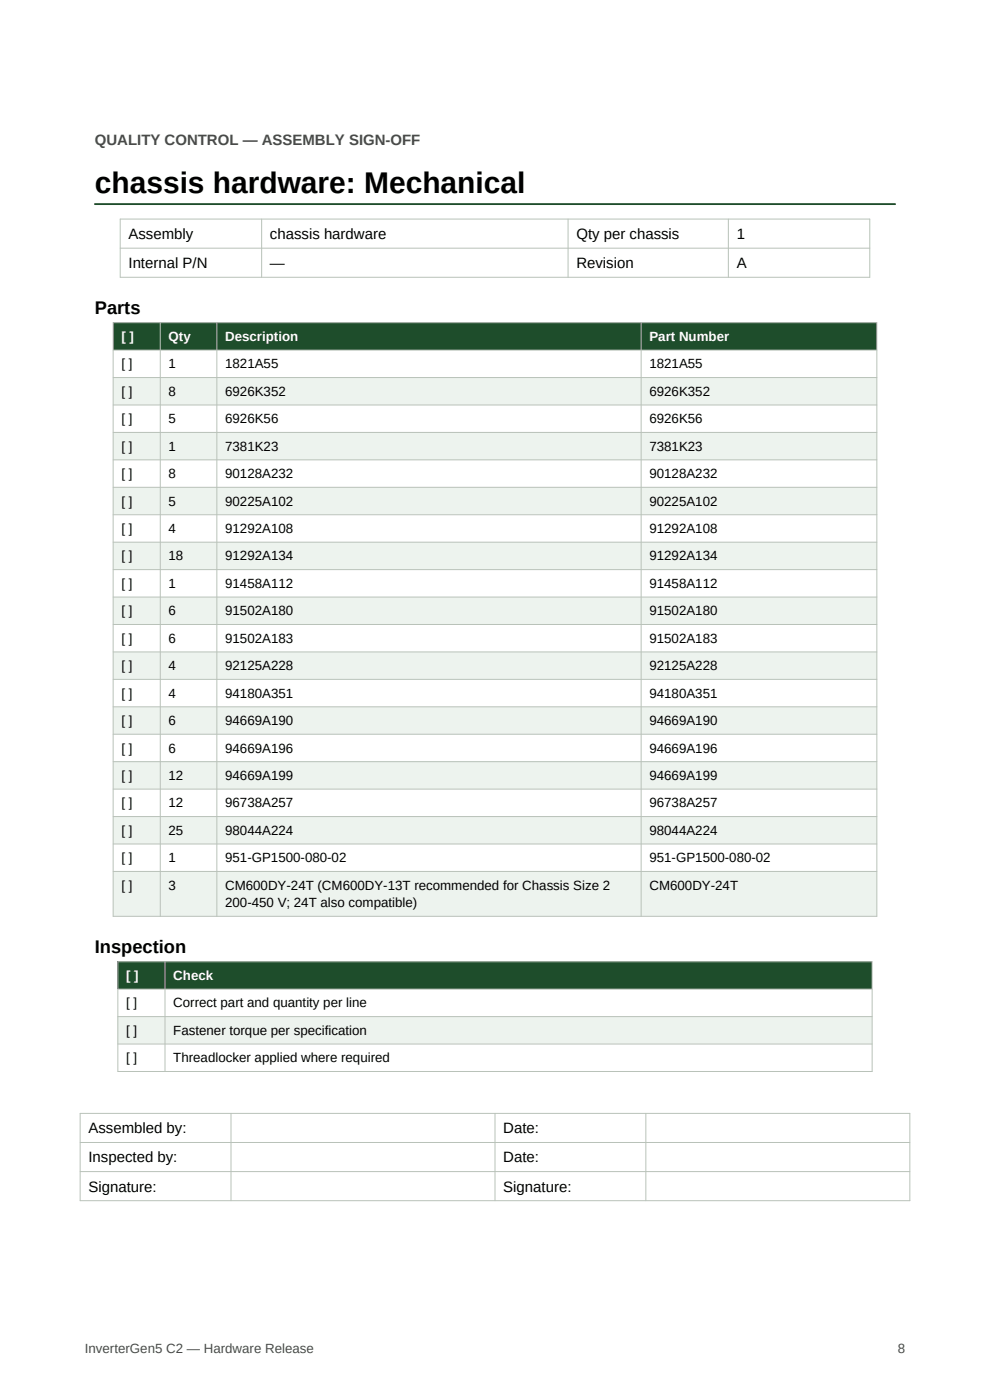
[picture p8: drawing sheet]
<svg xmlns="http://www.w3.org/2000/svg" width="210mm" height="297mm" viewBox="0 0 210 297" stroke-linecap="round" stroke-linejoin="round" font-family="sans-serif">
<defs><g id="words">
<text font-size="6.3" x="20.1" y="41">chassis hardware: Mechanical</text>
<g font-size="3.9">
<text x="20.1" y="66.5">Parts</text>
<text x="20.1" y="202.1">Inspection</text>
</g>
<text font-size="3.2" fill="#4a4a4a" x="20.1" y="30.7">QUALITY CONTROL — ASSEMBLY SIGN-OFF</text>
<g font-size="3.2">
<text x="27.3" y="50.7">Assembly</text>
<text x="57.3" y="50.7">chassis hardware</text>
<text x="122.3" y="50.7">Qty per chassis</text>
<text x="156.3" y="50.7">1</text>
<text x="27.3" y="56.9">Internal P/N</text>
<text x="57.3" y="56.9">—</text>
<text x="122.3" y="56.9">Revision</text>
<text x="156.3" y="56.9">A</text>
<text x="18.8" y="240.4">Assembled by:</text>
<text x="106.8" y="240.4">Date:</text>
<text x="18.8" y="246.6">Inspected by:</text>
<text x="106.8" y="246.6">Date:</text>
<text x="18.8" y="252.8">Signature:</text>
<text x="106.8" y="252.8">Signature:</text>
</g>
<g font-size="2.8" fill="#fff">
<text x="25.8" y="72.3">[ ]</text>
<text x="35.8" y="72.3">Qty</text>
<text x="47.8" y="72.3">Description</text>
<text x="137.8" y="72.3">Part Number</text>
<text x="26.8" y="207.9">[ ]</text>
<text x="36.8" y="207.9">Check</text>
</g>
<g font-size="2.8">
<text x="25.8" y="78.2">[ ]</text>
<text x="25.8" y="84">[ ]</text>
<text x="35.8" y="78.2">1</text>
<text x="35.8" y="84">8</text>
<text x="47.8" y="78.2">1821A55</text>
<text x="47.8" y="84">6926K352</text>
<text x="137.8" y="78.2">1821A55</text>
<text x="137.8" y="84">6926K352</text>
<text x="25.8" y="89.8">[ ]</text>
<text x="35.8" y="89.8">5</text>
<text x="47.8" y="89.8">6926K56</text>
<text x="137.8" y="89.8">6926K56</text>
<text x="25.8" y="95.6">[ ]</text>
<text x="35.8" y="95.6">1</text>
<text x="47.8" y="95.6">7381K23</text>
<text x="137.8" y="95.6">7381K23</text>
<text x="25.8" y="101.4">[ ]</text>
<text x="35.8" y="101.4">8</text>
<text x="47.8" y="101.4">90128A232</text>
<text x="137.8" y="101.4">90128A232</text>
<text x="25.8" y="107.3">[ ]</text>
<text x="35.8" y="107.3">5</text>
<text x="47.8" y="107.3">90225A102</text>
<text x="137.8" y="107.3">90225A102</text>
<text x="25.8" y="113.1">[ ]</text>
<text x="35.8" y="113.1">4</text>
<text x="47.8" y="113.1">91292A108</text>
<text x="137.8" y="113.1">91292A108</text>
<text x="25.8" y="118.9">[ ]</text>
<text x="35.8" y="118.9">18</text>
<text x="47.8" y="118.9">91292A134</text>
<text x="137.8" y="118.9">91292A134</text>
<text x="25.8" y="124.7">[ ]</text>
<text x="35.8" y="124.7">1</text>
<text x="47.8" y="124.7">91458A112</text>
<text x="137.8" y="124.7">91458A112</text>
<text x="25.8" y="130.5">[ ]</text>
<text x="35.8" y="130.5">6</text>
<text x="47.8" y="130.5">91502A180</text>
<text x="137.8" y="130.5">91502A180</text>
<text x="25.8" y="136.4">[ ]</text>
<text x="35.8" y="136.4">6</text>
<text x="47.8" y="136.4">91502A183</text>
<text x="137.8" y="136.4">91502A183</text>
<text x="25.8" y="142.2">[ ]</text>
<text x="35.8" y="142.2">4</text>
<text x="47.8" y="142.2">92125A228</text>
<text x="137.8" y="142.2">92125A228</text>
<text x="25.8" y="148">[ ]</text>
<text x="35.8" y="148">4</text>
<text x="47.8" y="148">94180A351</text>
<text x="137.8" y="148">94180A351</text>
<text x="25.8" y="153.8">[ ]</text>
<text x="35.8" y="153.8">6</text>
<text x="47.8" y="153.8">94669A190</text>
<text x="137.8" y="153.8">94669A190</text>
<text x="25.8" y="159.6">[ ]</text>
<text x="35.8" y="159.6">6</text>
<text x="47.8" y="159.6">94669A196</text>
<text x="137.8" y="159.6">94669A196</text>
<text x="25.8" y="165.5">[ ]</text>
<text x="35.8" y="165.5">12</text>
<text x="47.8" y="165.5">94669A199</text>
<text x="137.8" y="165.5">94669A199</text>
<text x="25.8" y="171.3">[ ]</text>
<text x="35.8" y="171.3">12</text>
<text x="47.8" y="171.3">96738A257</text>
<text x="137.8" y="171.3">96738A257</text>
<text x="25.8" y="177.1">[ ]</text>
<text x="35.8" y="177.1">25</text>
<text x="47.8" y="177.1">98044A224</text>
<text x="137.8" y="177.1">98044A224</text>
<text x="25.8" y="182.9">[ ]</text>
<text x="35.8" y="182.9">1</text>
<text x="47.8" y="182.9">951-GP1500-080-02</text>
<text x="137.8" y="182.9">951-GP1500-080-02</text>
<text x="25.8" y="188.8">[ ]</text>
<text x="35.8" y="188.8">3</text>
<text x="47.8" y="188.8">CM600DY-24T (CM600DY-13T recommended for Chassis Size 2</text>
<text x="137.8" y="188.8">CM600DY-24T</text>
<text x="47.8" y="192.5">200-450 V; 24T also compatible)</text>
<text x="26.8" y="213.7">[ ]</text>
<text x="36.8" y="213.7">Correct part and quantity per line</text>
<text x="26.8" y="219.5">[ ]</text>
<text x="36.8" y="219.5">Fastener torque per specification</text>
<text x="26.8" y="225.4">[ ]</text>
<text x="36.8" y="225.4">Threadlocker applied where required</text>
</g>
<g font-size="2.8" fill="#4a4a4a">
<text x="18" y="287">InverterGen5 C2 — Hardware Release</text>
<text x="190.4" y="287">8</text>
</g>
</g></defs>
<path d="M20.1 43.3h169.8" fill="none" stroke="#1e4d2b" stroke-width=".39"/>
<path d="M25.5 46.5h159v12.3h-159zM25.5 52.6h159M55.5 46.5v12.3M120.5 46.5v12.3M154.5 46.5v12.3" fill="none" stroke="#b9c2b9" stroke-width=".21"/>
<path d="M24 68.5h162v5.8h-162z" fill-rule="evenodd" fill="#1e4d2b"/>
<path d="M24 74.3h162v5.8h-162z" fill-rule="evenodd" fill="#fff"/>
<path d="M24 80.1h162v5.8h-162z" fill-rule="evenodd" fill="#edf3ee"/>
<path d="M24 85.9h162v5.8h-162z" fill-rule="evenodd" fill="#fff"/>
<path d="M24 91.7h162v5.9h-162z" fill-rule="evenodd" fill="#edf3ee"/>
<path d="M24 97.6h162v5.8h-162z" fill-rule="evenodd" fill="#fff"/>
<path d="M24 103.4h162v5.8h-162z" fill-rule="evenodd" fill="#edf3ee"/>
<path d="M24 109.2h162v5.8h-162z" fill-rule="evenodd" fill="#fff"/>
<path d="M24 115h162v5.8h-162z" fill-rule="evenodd" fill="#edf3ee"/>
<path d="M24 120.8h162v5.9h-162z" fill-rule="evenodd" fill="#fff"/>
<path d="M24 126.7h162v5.8h-162z" fill-rule="evenodd" fill="#edf3ee"/>
<path d="M24 132.5h162v5.8h-162z" fill-rule="evenodd" fill="#fff"/>
<path d="M24 138.3h162v5.8h-162z" fill-rule="evenodd" fill="#edf3ee"/>
<path d="M24 144.1h162v5.8h-162z" fill-rule="evenodd" fill="#fff"/>
<path d="M24 149.9h162v5.9h-162z" fill-rule="evenodd" fill="#edf3ee"/>
<path d="M24 155.8h162v5.8h-162z" fill-rule="evenodd" fill="#fff"/>
<path d="M24 161.6h162v5.8h-162z" fill-rule="evenodd" fill="#edf3ee"/>
<path d="M24 167.4h162v5.8h-162z" fill-rule="evenodd" fill="#fff"/>
<path d="M24 173.2h162v5.8h-162z" fill-rule="evenodd" fill="#edf3ee"/>
<path d="M24 179h162v5.9h-162z" fill-rule="evenodd" fill="#fff"/>
<path d="M24 184.9h162v9.5h-162z" fill-rule="evenodd" fill="#edf3ee"/>
<g fill="none" stroke="#b9c2b9" stroke-width=".21">
<path d="M24 68.5h162v125.9h-162zM24 74.3h162M34 68.5v125.9M46 68.5v125.9M136 68.5v125.9M24 80.1h162M24 85.9h162M24 91.7h162M24 97.6h162M24 103.4h162M24 109.2h162M24 115h162"/>
<path d="M24 120.8h162M24 126.7h162M24 132.5h162M24 138.3h162M24 144.1h162M24 149.9h162M24 155.8h162M24 161.6h162M24 167.4h162M24 173.2h162M24 179h162M24 184.9h162"/>
</g>
<path d="M25 204h160v5.8h-160z" fill-rule="evenodd" fill="#1e4d2b"/>
<path d="M25 209.8h160v5.9h-160z" fill-rule="evenodd" fill="#fff"/>
<path d="M25 215.7h160v5.8h-160z" fill-rule="evenodd" fill="#edf3ee"/>
<path d="M25 221.5h160v5.8h-160z" fill-rule="evenodd" fill="#fff"/>
<path d="M25 204h160v23.3h-160zM25 209.8h160M25 215.7h160M35 204v23.3M17 236.2h176v18.5h-176zM25 221.5h160M49 236.2v18.5M105 236.2v18.5M137 236.2v18.5M17 242.4h176M17 248.5h176" fill="none" stroke="#b9c2b9" stroke-width=".21"/>
<use href="#words"/>
</svg>
